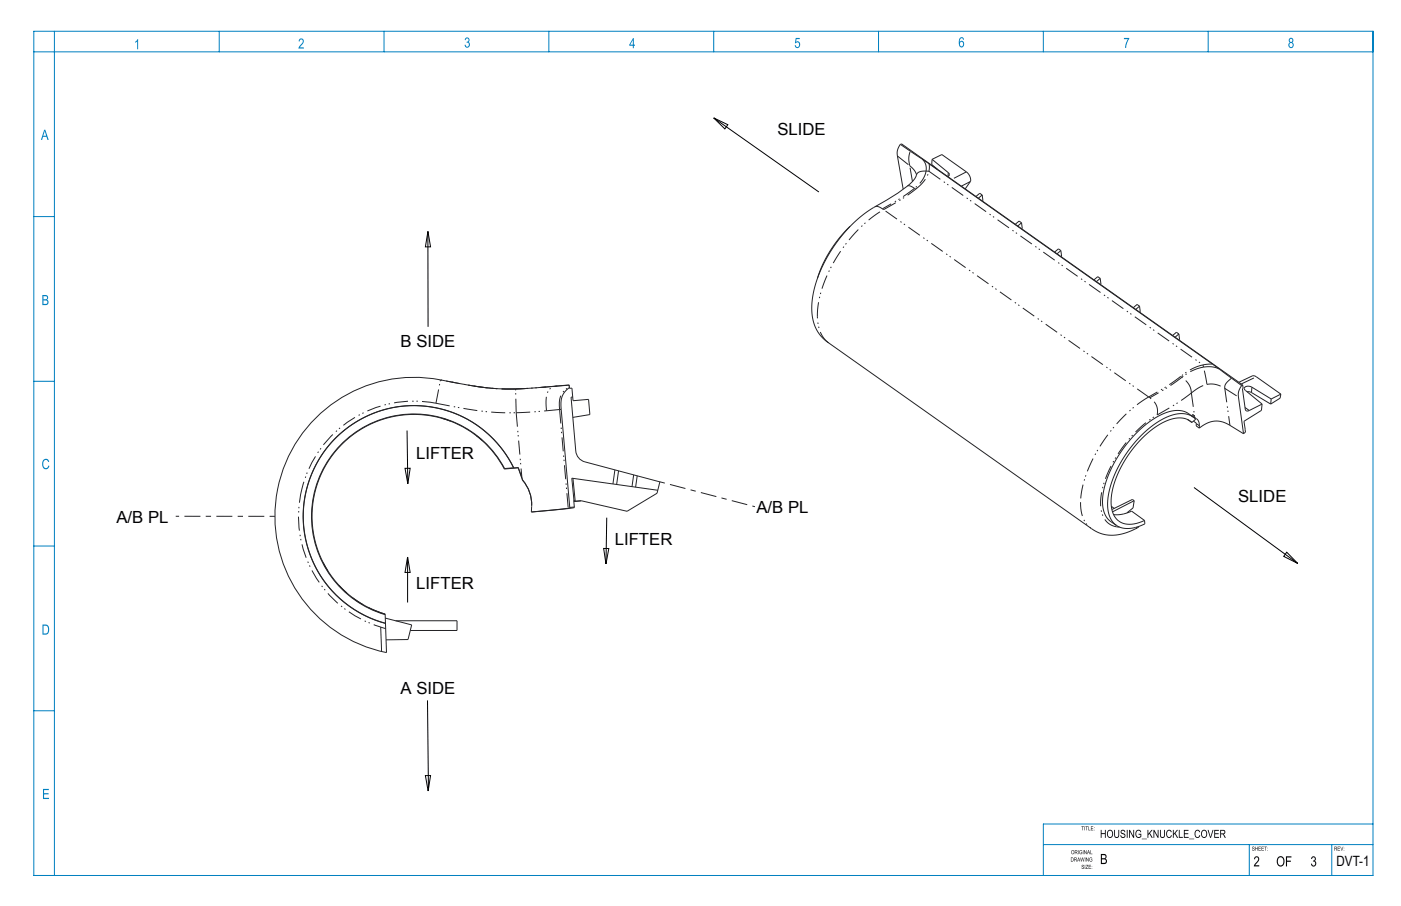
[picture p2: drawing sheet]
<svg xmlns="http://www.w3.org/2000/svg" width="432mm" height="279mm" viewBox="0 0 432 279" stroke-linecap="round" stroke-linejoin="round" font-family="sans-serif">
<defs><g id="words">
<g font-size="5.2">
<text x="239.6" y="41.8">SLIDE</text>
<text x="123.4" y="106.9">B SIDE</text>
<text x="128.3" y="141.5">LIFTER</text>
<text x="381.6" y="154.7">SLIDE</text>
<text x="35.9" y="161.3">A/B PL</text>
<text x="233.2" y="158.3">A/B PL</text>
<text x="189.5" y="168">LIFTER</text>
<text x="128.3" y="181.7">LIFTER</text>
<text x="123.5" y="214.1">A SIDE</text>
</g>
<text font-size="4.4" x="411.9" y="267.1">DVT-1</text>
</g></defs>
<!-- layer: Layer 2 -->
<g fill="#0a0605">
<path d="M386.8 264.3a.94 .94 0 0 1 1.3 .3 .94 .94 0 0 1-.5 1.3l-.7 .9h1.2v.4h-1.7l.5-.9a1.47 1.47 0 0 0 .7-1.8l-.5-.1-.3 .6h-.3z"/>
<path d="M404.3 264.3a.76 .76 0 0 1 1.2 .1 .76 .76 0 0 1-.3 1.1 .86 .86 0 0 1 .2 1.5 .86 .86 0 0 1-1.4-.6l.4-.1v.4a.55 .55 0 0 0 .9-.3 .55 .55 0 0 0-.6-.7v-.3a.49 .49 0 0 0 .6-.4 .49 .49 0 0 0-.4-.6 .49 .49 0 0 0-.5 .5h-.3z"/>
<path d="M337.2 255.9l.1 .2zM337.2 255.2l.1 .1zM336.2 254.8h.8l-.6 .2v.3h.5l-.5 .2v.4l.6 .2h-.8zM335.4 254.8l.2 1.1 .5 .2h-.7zM334.5 254.8h.8l-.3 .2v1.1l-.1-1.1zM334.2 254.8l.2 1.3zM333.3 254.8h.8l-.3 .2v1.1l-.2-1.1z"/>
<path d="M336.1 262.2l.1 1.1 .5 .1h-.6zM335.5 262.3l-.2 .6h.4zM335.4 262.2l.6 1.2-.3-.4h-.4l-.3 .4zM334.1 262.2l.7 1 .1-1v1.2l-.6-1-.2 1zM333.8 262.2l.1 1.2zM332.8 262.3l.4-.1 .3 .3a.47 .47 0 0 0-.6-.1 .47 .47 0 0 0-.1 .7 .47 .47 0 0 0 .6 .1l-.3-.4h.5v.5a.61 .61 0 0 1-.9-.1 .61 .61 0 0 1 .1-.9zM332.3 262.2l.1 1.2zM331.4 262.3v.4l.5-.1v-.2zM331.3 262.2l.7 .1v.3l-.2 .3 .3 .5-.6-.5-.2 .5zM330.4 262.4l.1 .9a.44 .44 0 0 0 .5-.5 .44 .44 0 0 0-.6-.4zM330.3 262.3a.55 .55 0 0 1 .8 .5 .55 .55 0 0 1-.8 .4z"/>
<path d="M335.9 264.6l.4-.2 .3 .4a.47 .47 0 0 0-.6-.1 .47 .47 0 0 0-.1 .6 .47 .47 0 0 0 .6 .1l-.3-.3h.5v.4a.61 .61 0 0 1-.9 0 .61 .61 0 0 1 .1-.9zM334.7 264.4l.7 1 .1-1v1.3l-.6-1-.2 1zM334.4 264.4l.1 1.3zM332.9 264.4l.4 1.1 .2-1.1 .4 1.1 .3-1.1-.2 1.3-.4-1.1-.4 1.1zM332.4 264.6l-.1 .6h.3zM332.4 264.4l.5 1.3-.2-.4h-.5l-.2 .4zM331.2 264.6v.4l.5-.1v-.3zM331.1 264.4l.7 .1 .1 .4-.3 .2 .4 .6-.6-.6-.3 .6zM330.2 264.6v.9a.48 .48 0 0 0 .6-.4 .48 .48 0 0 0-.6-.5zM330.1 264.4a.65 .65 0 0 1 .8 .7 .65 .65 0 0 1-.8 .6z"/>
<path d="M336.5 267.8l.1 .2zM336.5 267.1l.1 .1zM335.5 266.7h.8l-.6 .2v.3h.5l-.5 .2v.4l.6 .2h-.8zM334.7 266.7h.7l-.6 1.1 .6 .2h-.8l.6-1.1zM334.3 266.7l.2 1.3zM333.5 266.8a.29 .29 0 0 1 .4-.1 .29 .29 0 0 1 .1 .4l-.3-.3-.2 .3a.45 .45 0 0 1 .6 .4 .45 .45 0 0 1-.5 .5l-.1-.5a.26 .26 0 0 0 .1 .4 .26 .26 0 0 0 .4-.2 .26 .26 0 0 0-.3-.3l-.3-.2z"/>
<path d="M376.3 256.2v.8h.6a.41 .41 0 0 0 .5-.4 .41 .41 0 0 0-.4-.4zM376.1 255.9h.9a.68 .68 0 0 1 .7 .6 .68 .68 0 0 1-.6 .8l.7 1.1h-.3l-.3-.5a.7 .7 0 0 0-.9-.6v1.1h-.2zM374.2 255.9h1.5v.3h-1.2v.8h1.1v.3h-1.1v.8h1.2v.3h-1.5zM372.2 255.9h.3l.6 2.2 .6-2.2h.3l-.8 2.5h-.2zM370.8 256.3a.96 .96 0 0 0-.4 1.1 .96 .96 0 0 0 1.1 .6 .97 .97 0 0 0 .3-1.1 .97 .97 0 0 0-1-.6zM370.4 256.2a1.03 1.03 0 0 1 1.4 0 1.03 1.03 0 0 1 .2 1.3 1 1 0 0 1-1.3 .9 1 1 0 0 1-.5-1.5zM368.5 256.1a.8 .8 0 0 1 .8-.2 .8 .8 0 0 1 .6 .7l-.3 .1a.64 .64 0 0 0-.8-.4 .64 .64 0 0 0-.4 .8 .65 .65 0 0 0 .4 1 .65 .65 0 0 0 .9-.6l.2 .1a.91 .91 0 0 1-1.1 .8 .91 .91 0 0 1-.6-1.3zM366.5 258.6h1.6v.2h-1.6zM364.9 255.9h1.4v.3h-1.2v.8h1.1v.3h-1.1v.8h1.3v.3h-1.5zM363.3 255.9h.3v2.2h1v.3h-1.3zM361.5 255.9h.3v1.2l.9-1.2h.4l-.8 1 .8 1.5h-.3l-.7-1.3-.3 .4v.9h-.3zM359.8 256.1a.8 .8 0 0 1 .8-.2 .8 .8 0 0 1 .5 .7l-.2 .1a.64 .64 0 0 0-.9-.4 .64 .64 0 0 0-.3 .8 .65 .65 0 0 0 .4 1 .65 .65 0 0 0 .8-.6l.3 .1a.91 .91 0 0 1-1.2 .8 .91 .91 0 0 1-.6-1.3zM357.5 255.9h.3v1.4a.56 .56 0 0 0 .5 .8 .56 .56 0 0 0 .5-.8v-1.4h.3v1.4a.82 .82 0 0 1-.8 1.1 .82 .82 0 0 1-.8-1.1zM355.5 255.9h.3l1 2v-2h.3v2.5h-.3l-1-1.9v1.9h-.3zM353.7 255.9h.2v1.2l1-1.2h.4l-.9 1 .9 1.5h-.3l-.7-1.3-.4 .4v.9h-.2zM351.9 258.6h1.6v.2h-1.6zM350.3 256.1a.84 .84 0 0 1 .9-.2 .84 .84 0 0 1 .5 .7l-.2 .1a.69 .69 0 0 0-.9-.5 .69 .69 0 0 0-.4 .9 .68 .68 0 0 0 .5 1 .68 .68 0 0 0 .8-.7h-.6v-.3h.9v.9a1.12 1.12 0 0 1-1.5 .2 1.12 1.12 0 0 1-.3-1.5zM348 255.9h.3l1 2v-2h.2v2.5h-.2l-1.1-1.9v1.9h-.2zM347.3 255.9h.2v2.5h-.2zM345.6 256.1a.74 .74 0 0 1 .8-.2 .74 .74 0 0 1 .4 .7h-.2a.43 .43 0 0 0-.6-.5 .43 .43 0 0 0-.1 .7 .81 .81 0 0 1 .9 .5 .81 .81 0 0 1-.3 1 .81 .81 0 0 1-1.1-.3l-.1-.4h.2a.49 .49 0 0 0 .3 .6 .49 .49 0 0 0 .6-.2 .49 .49 0 0 0-.1-.7 .77 .77 0 0 1-.8-.3 .77 .77 0 0 1 .1-.9zM343.4 255.9h.3v1.4a.56 .56 0 0 0 .5 .8 .56 .56 0 0 0 .5-.8v-1.4h.2v1.4a.82 .82 0 0 1-.7 1.1 .82 .82 0 0 1-.8-1.1zM341.8 256.3a.96 .96 0 0 0-.4 1.1 .96 .96 0 0 0 1.1 .6 .97 .97 0 0 0 .3-1.1 .97 .97 0 0 0-1-.6zM341.4 256.2a1.03 1.03 0 0 1 1.4 0 1.03 1.03 0 0 1 .2 1.3 1 1 0 0 1-1.3 .9 1 1 0 0 1-.5-1.5zM339.3 255.9h.2v1h1v-1h.3v2.5h-.3v-1.2h-1v1.2h-.2z"/>
<path d="M339.6 265v1.1h.6a.54 .54 0 0 0 .6-.6 .54 .54 0 0 0-.6-.5zM339.6 263.7v1h.6a.48 .48 0 0 0 .5-.5 .48 .48 0 0 0-.6-.5zM339.3 263.4h.9a.8 .8 0 0 1 .8 .5 .8 .8 0 0 1-.3 .9 .88 .88 0 0 1 .4 1 .88 .88 0 0 1-.9 .7h-.9z"/>
<path d="M390.6 262.2l.1 .1zM390.6 261.4l.1 .2zM389.7 261.1h.8l-.4 .1v1.1l-.1-1.1zM388.8 261.1h.7l-.6 .1v.4h.6l-.6 .2v.4l.7 .1h-.8zM387.9 261.1h.7l-.6 .1v.4h.6l-.6 .2v.4l.6 .1h-.7zM386.9 261.1l.1 .5h.5l.2-.5v1.2l-.2-.5h-.5l-.1 .5zM386 261.2a.29 .29 0 0 1 .4-.1 .29 .29 0 0 1 .1 .4l-.2-.3-.2 .3a.45 .45 0 0 1 .6 .4 .45 .45 0 0 1-.6 .4l-.1-.4a.26 .26 0 0 0 .2 .4 .26 .26 0 0 0 .3-.2 .26 .26 0 0 0-.2-.3l-.3-.2z"/>
<path d="M414.2 262.2l.1 .1zM414.2 261.4l.1 .2zM413.1 261.1l.5 1.1 .4-1.1-.4 1.2zM412.3 261.1h.7l-.6 .1v.4h.6l-.6 .2v.4l.6 .1h-.7zM411.4 261.2v.4l.5-.1v-.2zM411.3 261.1l.7 .1 .1 .4-.3 .2 .4 .5-.6-.5-.3 .5z"/>
<path d="M396.3 264.1h1.7v.3h-1.3v1h1.1v.4h-1.1v1.4h-.4zM394.3 264.5a1.33 1.33 0 0 0-.5 1.4 1.33 1.33 0 0 0 1.1 1 1.3 1.3 0 0 0 .7-1.4 1.3 1.3 0 0 0-1.1-1.1zM394 264.3a1.31 1.31 0 0 1 1.6 .1 1.31 1.31 0 0 1 .3 1.6 1.22 1.22 0 0 1-1.4 1.2 1.22 1.22 0 0 1-1-1.5l.1-.7z"/>
</g>
<g fill="#0080c0">
<path d="M13.4 141.8a1.02 1.02 0 0 1 1.1-.3 1.02 1.02 0 0 1 .7 .9l-.4 .1a.82 .82 0 0 0-1-.6 .82 .82 0 0 0-.5 1.2 .85 .85 0 0 0 .3 1.1 .85 .85 0 0 0 1.1-.2l.2-.4 .3 .1a1.16 1.16 0 0 1-1.4 1 1.16 1.16 0 0 1-.8-1.6z"/>
<path d="M13.2 243.3h1.9v.4h-1.5v.9h1.4v.4h-1.4v1h1.5v.4h-1.9z"/>
<path d="M42.4 12.1h.2v3.1h-.3v-2.5l-.6 .5v-.4z"/>
<path d="M92.3 12.1a.94 .94 0 0 1 1.3 .3 .94 .94 0 0 1-.4 1.3l-.8 .9h1.2v.4h-1.6l.4-.9a1.47 1.47 0 0 0 .8-1.8l-.5-.1-.3 .6h-.4z"/>
<path d="M143.5 11.7a.76 .76 0 0 1 1.1 .2 .76 .76 0 0 1-.2 1.1 .86 .86 0 0 1 .2 1.5 .86 .86 0 0 1-1.4-.7h.3l.1 .3a.55 .55 0 0 0 .9-.3 .55 .55 0 0 0-.7-.6v-.3a.49 .49 0 0 0 .7-.4 .49 .49 0 0 0-.4-.6 .49 .49 0 0 0-.6 .5l-.3-.1z"/>
<path d="M245.2 11.7h1.3v.4h-1l-.1 .8a1 1 0 0 1 1.3 .7 1 1 0 0 1-.9 1.2l-.7-.4-.2-.4 .4-.1a.57 .57 0 0 0 .7 .6 .57 .57 0 0 0 .3-1 .51 .51 0 0 0-.4-.4 .51 .51 0 0 0-.6 .3l-.3-.1z"/>
<path d="M346.4 11.7h1.6l-.9 3.1h-.3l.1-.9 .7-1.8h-1.2z"/>
<path d="M13.8 40.4l-.4 1.5h.8zM13.6 40h.4l1 3.1h-.4l-.3-.9h-1l-.3 .9h-.4z"/>
<path d="M13.4 92.7v1h.6a.54 .54 0 0 0 .6-.5 .54 .54 0 0 0-.6-.5zM13.4 91.3v1h.5a.48 .48 0 0 0 .6-.5 .48 .48 0 0 0-.6-.5zM13.1 91h.9a.8 .8 0 0 1 .8 .5 .8 .8 0 0 1-.3 .9 .88 .88 0 0 1 .4 1.1 .88 .88 0 0 1-.9 .6h-.9z"/>
<path d="M13.4 193v2.4a1.29 1.29 0 0 0 1.4-.8 1.29 1.29 0 0 0-.4-1.6zM13.1 192.6h.9a1.6 1.6 0 0 1 1.2 1.5 1.6 1.6 0 0 1-1.2 1.6h-.9z"/>
<path d="M195 12.4l-.7 1.4h.7zM195.1 11.7h.3v2.1h.3v.3h-.3v.8h-.4v-.8h-1z"/>
<path d="M296 13.1a.6 .6 0 0 0-.1 .9 .6 .6 0 0 0 .9 0 .6 .6 0 0 0 0-.8 .6 .6 0 0 0-.8-.1zM295.9 11.6a.72 .72 0 0 1 .8-.1 .72 .72 0 0 1 .4 .7l-.3 .1a.47 .47 0 0 0-.5-.5 .47 .47 0 0 0-.4 .5l-.1 .7a.82 .82 0 0 1 1.2-.2 .82 .82 0 0 1 .1 1.2 .83 .83 0 0 1-1 .6 .83 .83 0 0 1-.6-1.1l.1-1.2z"/>
<path d="M397.5 12.5a.45 .45 0 0 0 .9 0 .45 .45 0 0 0-.9 0zM397.4 13.9a.57 .57 0 0 0 1.1 0 .57 .57 0 0 0-1.1 0zM397.4 11.9a.76 .76 0 0 1 1.1 .1 .76 .76 0 0 1-.2 1.1 .91 .91 0 0 1 .3 1.4 .91 .91 0 0 1-1.4 0 .91 .91 0 0 1 .4-1.4l-.4-.4z"/>
</g>
<g fill="none" stroke="#0080c0" stroke-width=".31">
<path d="M10.4 9.6h412.8v260.4h-412.8zM10.4 16h412.8M16.8 9.6v260.4M67.6 9.6v6.4M118.4 9.6v6.4M169.2 9.6v6.4M220 9.6v6.4M270.8 9.6v6.4M321.6 9.6v6.4M372.4 9.6v6.4M10.4 66.8h6.4M10.4 117.6h6.4"/>
<path d="M10.4 168.4h6.4M10.4 219.2h6.4M423.2 254.1h-101.6v15.9M321.6 260.5h101.6M385 260.5v9.5M410.5 260.5v9.5"/>
</g>
<path d="M84.7 159.2h-30.5M203.3 148.6l29.4 7.7" fill="none" stroke="#222226" stroke-width=".31" stroke-dasharray="1.6 1.6 4.9 1.6" stroke-linecap="butt"/>
<g fill="none" stroke="#222226" stroke-width=".31">
<path d="M277.5 44.6v-.1a4.4 4.4 0 0 0-.9 3.6l1.8 10.2M277.5 44.6h.1M277.5 44.6l6.8 4.5M277.8 44.3l-.3 .3M277.8 44.3l105.2 74.4M279.7 57.4a100.9 100.9 0 0 1-11.6 7.3 42.2 42.2 0 0 0-17.8 28.6 12.5 12.5 0 0 0 5.1 12.5l82 57.9a12.2 12.2 0 0 0 12.2-.4l1.2-.6 .2-.4M279.7 57.4h.1M282.4 54a6.4 6.4 0 0 1-2.7 3.4M282.4 54h.1M282.5 53.8l-.1 .2M284.3 49.1a4 4 0 0 1 1.1 3.7M284.3 49.1l91.5 64.7"/>
<path d="M287.3 49.1l3-1.4 7.7 5.4 .9 1.2 .3 1.6-1.7 2.4M287.3 49.1l5.2 4.3a.62 .62 0 0 1-.4 1M287.3 49.1l-.1 1.6 1.7 1.5M262 69.8a38.9 38.9 0 0 0-10 16M269.7 63.8h.1M302.7 60.1l-1.2 1M302.7 60.1l.1 1.9M302.7 60.1l-.7-.5-1.2 1M314.8 68.7l-1.1 1M314.8 68.7l.1 1.9M314.8 68.7l-.7-.5-1.2 1M327 77.3l-1.2 1"/>
<path d="M327 77.3v1.9M327 77.3l-.8-.6-1.2 1M339.1 85.9l-1.2 .9M339.1 85.9l.1 1.8M339.1 85.9l-.8-.6-1.1 1M351.2 94.4l-1.2 1M351.2 94.4l.1 1.9M351.2 94.4l-.7-.5-1.2 1M139.2 117.8l.9 .2M144.4 118.8l8.7 1.1M154.6 119.9h4.3M158.9 119.9a92.7 92.7 0 0 1-23.2-2.8 42.9 42.9 0 0 0-50.1 33.8 42.9 42.9 0 0 0 33.5 50.3l-.4-11.8"/>
<path d="M162.7 119.8l-3.8 .1M168.3 119.3l-2 .2M171 119.1l-12.1 .8M171.9 119l-.9 .1M171.9 119l3.5-.3 .1 1.1 .8-.1 .3 3.9 4.8-.4 .4 4.6-5.2 .9M171.9 119.1h-.9M175.4 118.8l-3.5 .3M175.5 119.5a6.3 6.3 0 0 0-2.5 6.7l2.6 30.3M363.3 103l-1.1 1M363.3 103l.1 1.9M363.3 103l-.7-.5-1.2 1M370.9 113.2l2.6-.1 2.3 .7"/>
<path d="M375.8 113.8l6.9 5.1M381.8 117.9l4.1-1.9 .7-.1 8.2 5.6M382.7 118.9l-.8 1.3-.3 1.5 1.7 12.1M383 118.7l.1 1.1-.2 .1 1.1 6.7 .8 .1 4.2-2.1M383 118.7l-.3 .2M136.1 129l2.8 .9M138.9 129.9a31.5 31.5 0 0 1 16.5 14.7M138.9 129.9a31.4 31.4 0 0 0-41.1 19.2 31.4 31.4 0 0 0 20.9 40.3M146.8 134.3l1.7 1.5M176.5 122.4l-.5 .1 1.5 16.6 .3 1.3 .8 1 1.7 1 23.1 6.2-.9 3.5-9.2 5.6-14.2-3.3-1.8 .2M366 129.4l1.3 .9M367.2 128.2l.5-.4 .7 1.1z"/>
<path d="M367.3 130.3a6.9 6.9 0 0 0-7.5-.6 32.6 32.6 0 0 0-16.4 19.6 12.2 12.2 0 0 0 .4 10.4 6.2 6.2 0 0 0 7.3 1.5l1.7-.7M367.8 128.6l.7 .7-1.2 1M367.8 128.6l-1.4-1a7.8 7.8 0 0 0-8.1 .1 36.3 36.3 0 0 0-18.4 25.6 7.6 7.6 0 0 0 2.5 7.6l1.7 1.2M367.8 128.6a7.9 7.9 0 0 0-8.2 0 35.4 35.4 0 0 0-18.2 25.8 7.9 7.9 0 0 0 2.7 7.7M367.9 129.8l.8 .7v.9l.9 .6M368.4 128.9a2.86 2.86 0 0 1 1.2 3.1M369.6 132a7.4 7.4 0 0 1 9.5-.8l4.2 2.6M384.4 120.8l1.2 .2 6 3.6M389 124.6l-.2 2-5.4 3.3 .5 3.4-.6 .5M391.8 123l-.2 1.6M391.8 123l-6-3.6-1.2-.3a.75 .75 0 0 0-.9 .2 .75 .75 0 0 0 0 1l5.3 4.3M394.8 121.5l-3 1.5"/>
<path d="M394.8 121.5l-.3 1.3-2.9 1.8M155.5 144.5a31.6 31.6 0 0 0-52.4-5.2 31.6 31.6 0 0 0 15.6 50.3M155.5 144.5l-.1 .1M158.3 144.3a34.1 34.1 0 0 0-57-6.8 34.1 34.1 0 0 0 17.5 54.7M158.3 144.3h.1M158.3 144.3l-2.8 .2M158.4 144.3a34.2 34.2 0 0 0-57.2-6.8 34.2 34.2 0 0 0 17.6 54.8M159.7 144.3l1.3 3.8M159.7 144.3l-4.3 .3M159.7 144.2l1.4 3.9M159.7 144.2l-1.3 .1M159.7 144.2v.1"/>
<path d="M161 148.1a11.4 11.4 0 0 1 2.9 7.7M161 148.1h.1M161.1 148.1a12.1 12.1 0 0 1 2.7 9.8M175.6 156.5l-2.1 .5-9.7 .9M176.6 147.5l.7 7.1M176.9 154.3v2.3l-13.1 1.3M176.9 154.3l.4 .3M177 156.4l-1.4 .1M179.1 154.5l-2.2 .2M189.5 144.9l-.6 4.3M196.4 146.7l-.5 3.5M202.7 151.2l-26.5-3.7 .7 6.8"/>
<path d="M342.6 156.2l.8 .6M343.2 158.7a10.8 10.8 0 0 0 5.6-1.1l4 2.9M349.6 154.4l-6.7 3.4M349.6 154.4l-.6-.4-6.3 3.1M349.6 154.4l-.2 1.1a2.09 2.09 0 0 1-1.3 2l-.8 .6M99.6 173.5l1.5 2.6M352.8 160.5l.1 1.1a10 10 0 0 1-8.4 .7l-.4-.2M104.5 180.5l2.4 2.4M108.7 184.3l3.2 2.2M113.5 187.3l5.2 2.1M118.8 190.6l8.1 2.1-1.1 4.5-6.8 .1M121.9 191.4h19v3h-14.4"/>
</g>
<g fill="none" stroke="#222226" stroke-width=".31" stroke-dasharray="4.3 1.3 .4 .9 .4 1.3" stroke-linecap="butt">
<path d="M276.6 48.1l3.8 3M279.7 57.4h.9l1.3 .7M280.4 51.1l-.3-2.2 .5-2.3M281.2 56l-.8-4.9M281.9 58.1l-4 2.8-5.9 3.5M281.9 58.1l.3 .2M282.2 58.3l.3-.2a10 10 0 0 0 3.8-5.3M282.5 53.8l-.8-1.5-1.3-1.2M282.5 53.9v-.1M282.5 53.8l-.1 .2M285.4 52.8l-1.9 .1-.6 .4-.4 .5M285.4 52.8a8.9 8.9 0 0 1-3.5 5.3"/>
<path d="M285.4 52.8h.9M286.3 52.8l84.5 59.7M286.3 52.8l.1-2.3M292.3 53.2l-.1 1.2M296.3 57.4l2.8-1.4M297.8 53l-4.5 2.3M269.7 63.8l.8-.1 1.5 .7M272 64.4l.3 .3M272.3 64.7l5.6-3.3 4.3-3.1M251.9 97.5a39.7 39.7 0 0 1 9.8-23.6 39.4 39.4 0 0 1 10.6-9.2M158.9 120v-.1M158.9 120a97 97 0 0 1-23.2-2.8"/>
<path d="M171 119.1l-12.1 .9M171 119.1l.9-.1M175.4 119.4h-.1M175.5 119.3l-.1 .1M255.4 105.8a9.8 9.8 0 0 1-3.5-8.3M363.9 116.1l-3.8 2.7-6.1 3.6M364.3 116.4l-.4-.3M364.3 116.4l-4 2.8-5.9 3.5M370.8 112.5a16.4 16.4 0 0 0-6.9 3.6M370.9 113.2l-.1-.7M370.9 113.2l-3.6 1.2-3 2M372 118.5l-1.1-5.3"/>
<path d="M372 118.5a7.3 7.3 0 0 1 5.5 1.3M373.7 112.3l-2.9 .2M377.5 119.8l4.2 2.6M377.5 119.8l1.6 11.4M377.5 119.8a3.5 3.5 0 0 1 2.1-3.2M382.6 118.4l4.6-2.2M385.8 119.4l-.1 1.7M134.3 124.4a35.6 35.6 0 0 0-41.3 26.4M134.3 124.4l3.7 .7a92 92 0 0 0 21.1 2.2M134.4 124.4l1.3-7.2M159.1 127.3l1.7 20M159.1 127.3l-.2-7.3"/>
<path d="M159.1 127.3l9.3-.6M168.4 126.7l4.1-.4M168.4 126.7a8.4 8.4 0 0 1 1.2-6.9l1.4-.7M172.5 126.3l2.6 30.4M172.5 126.3l.5-.1M172.5 126.3a6.1 6.1 0 0 1 2.8-6.9M354 122.4l-81.7-57.7M354 122.4a46.8 46.8 0 0 0-20.7 29.6l-.3 2.9M354.4 122.7l-.4-.3M356.7 128l5.8-3.4 4.7-3.4M356.7 128a4.9 4.9 0 0 0-2.3-5.3M367.2 121.2l1 7.5"/>
<path d="M367.2 121.2l2.5-1.7 2.3-1M367.2 121.2l-.1-.7a6.2 6.2 0 0 0-2.8-4.1M368.7 130.6l1 .7M383.7 125.7l1.3 .9M93 150.8a35.6 35.6 0 0 0 24.3 42.6M190.6 145.2l-.5 4.2M195.3 146.4l-.5 3.7M333 154.9a9.2 9.2 0 0 0 3.2 8M344.1 162.4a6.3 6.3 0 0 1-4.9-6.8 31.3 31.3 0 0 1 7.4-18.5l.7-.9a34.7 34.7 0 0 1 9.4-8.2M345.1 162.5l-1-.1M350.4 162.6v-.1M350.4 162.6l-.3 .4"/>
<path d="M117.3 193.4l.2 3.6M117.3 193.4l1.6 .4M117.5 197l.1 3.9"/>
</g>
<g fill="none" stroke="#000" stroke-width=".31">
<path d="M220 36.4l4.3 2.1-.9 1.3zM220 36.4l32.4 22.8M131.9 71.4v29.4M131.9 71.4l.8 4.7h-1.6zM125.5 132.8l.2 16.4M124.8 144.4h1.6l-.7 4.8zM187 159.6l-.2 14.3M368 150.3l32 23.5M125.6 171.8l.8 4.7h-1.6zM125.6 171.8v14M186.1 169.1l1.5 .1-.8 4.7zM396.6 170.3l3.4 3.5-4.4-2.2z"/>
<path d="M131.8 216l.3 27.9M131.1 239.2h1.6l-.7 4.7z"/>
</g>
<use href="#words"/>
</svg>
